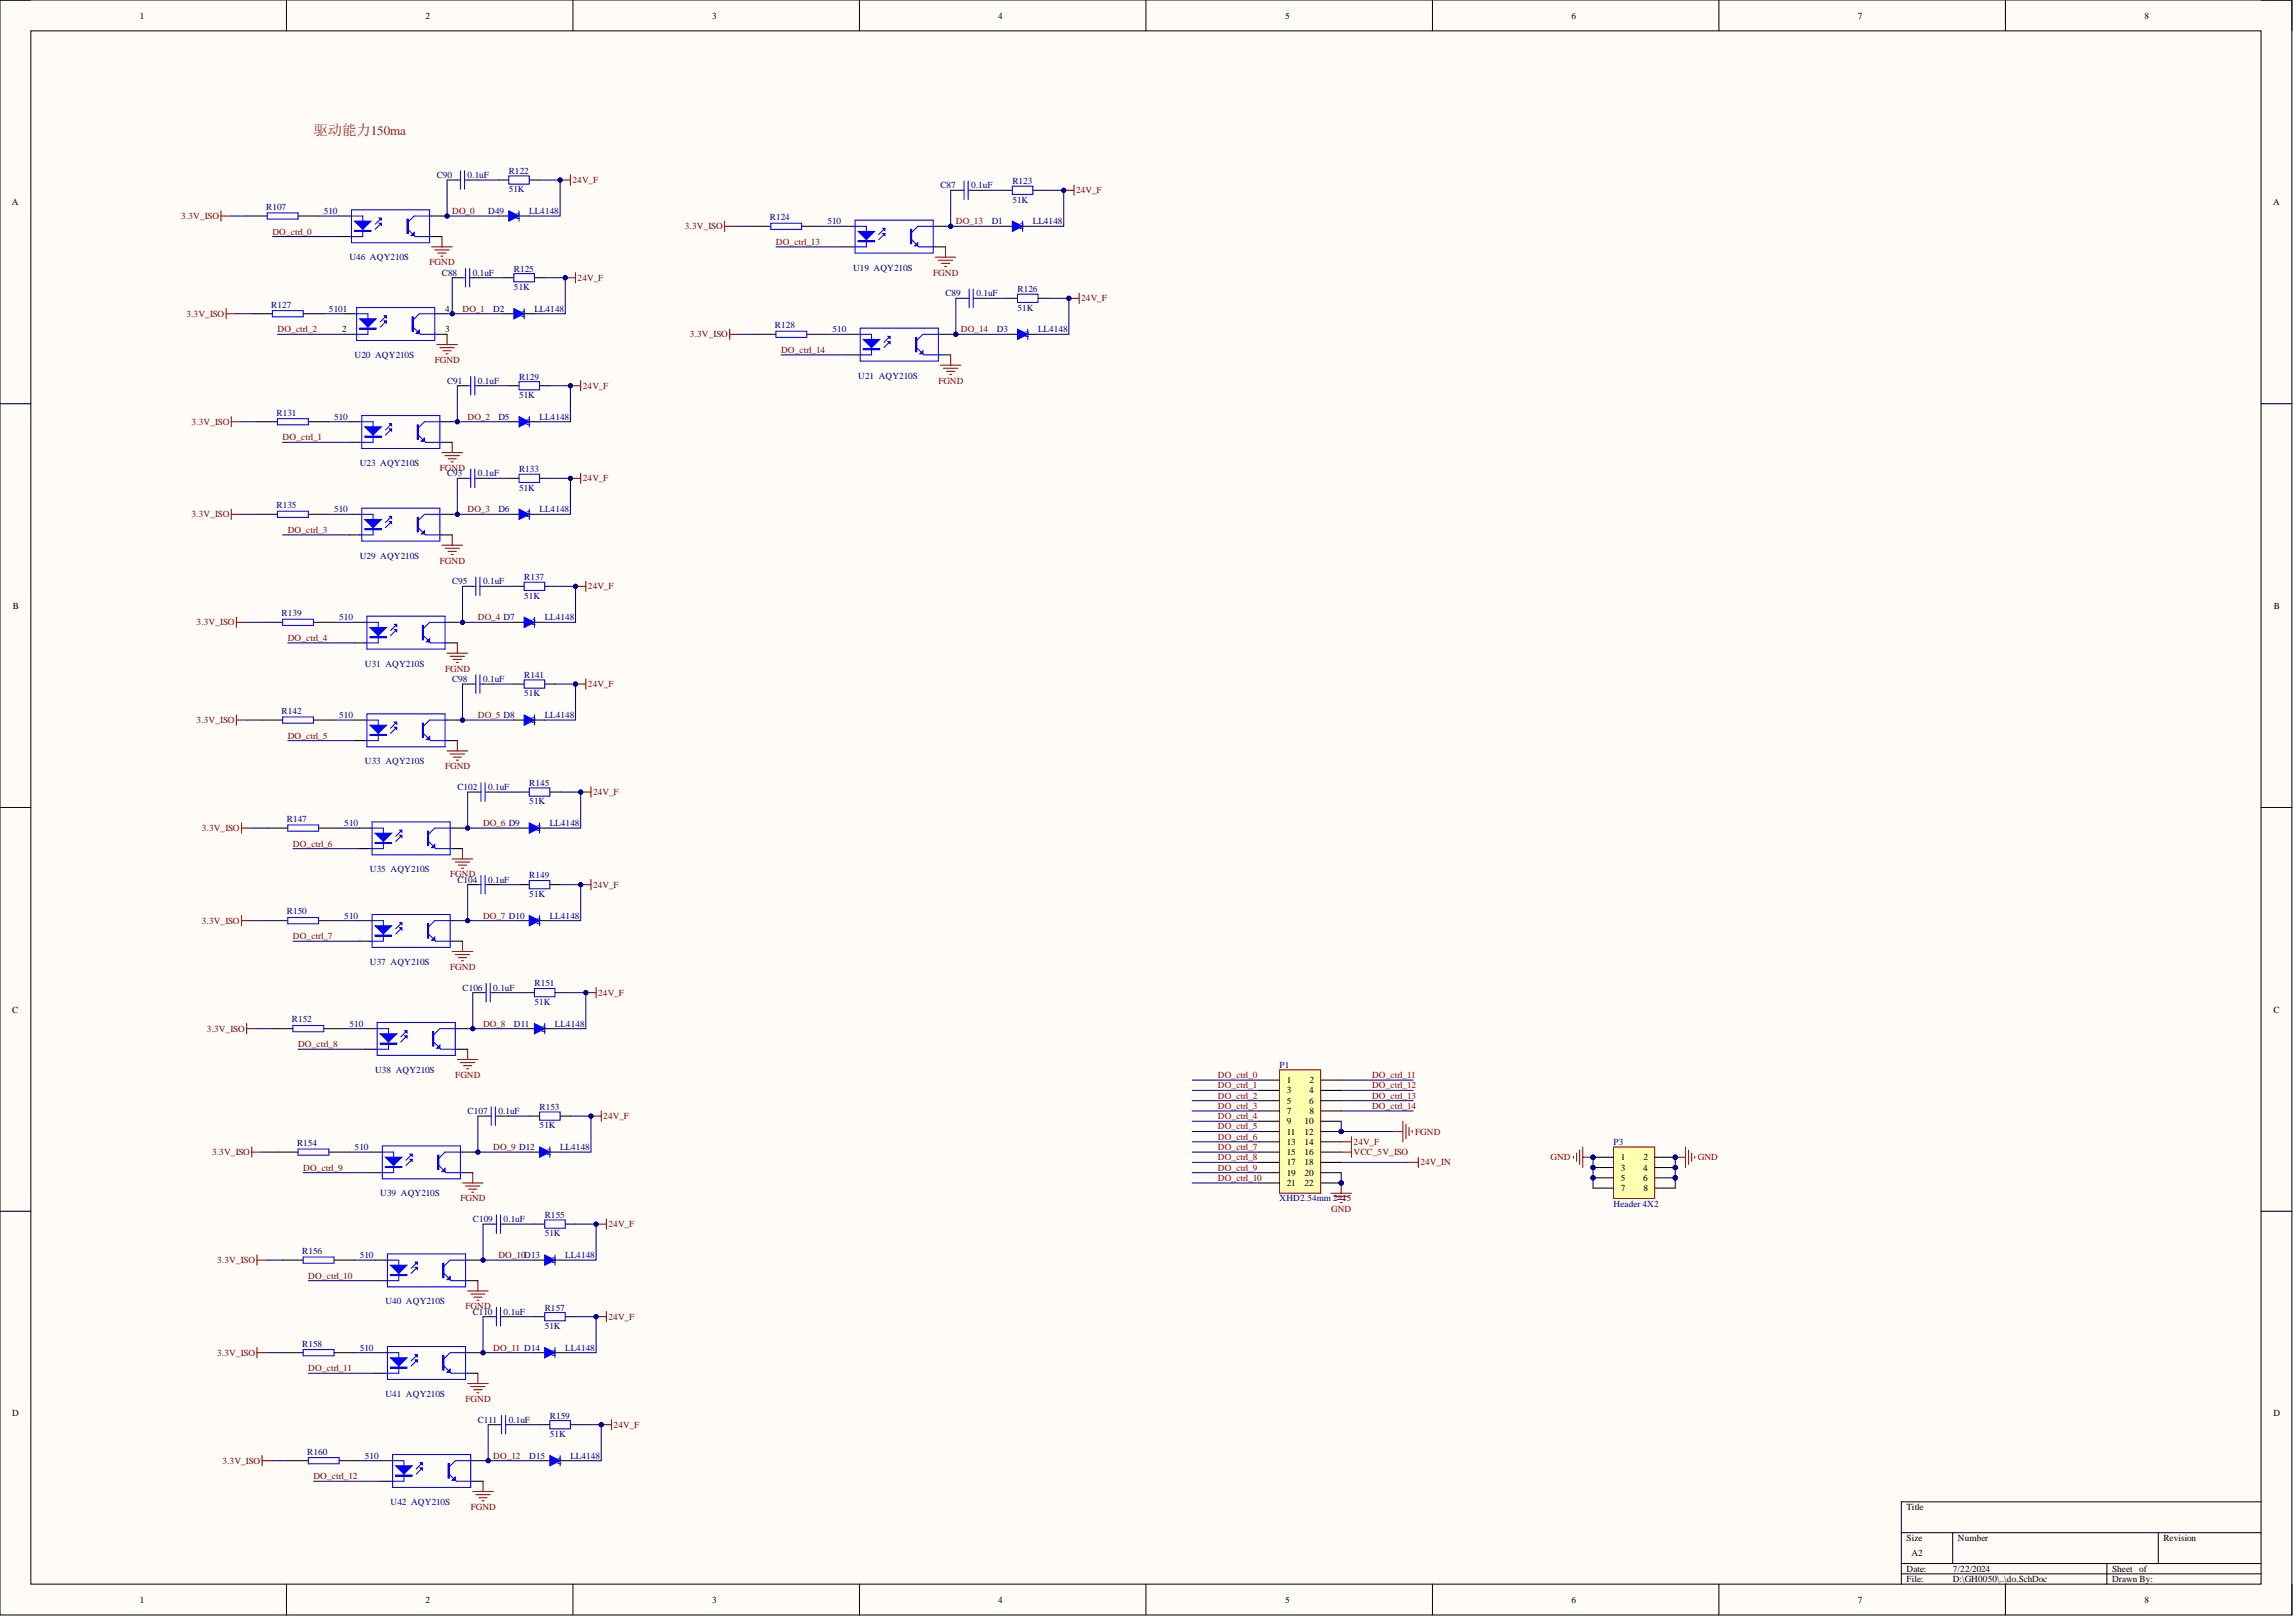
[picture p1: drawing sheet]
<svg xmlns="http://www.w3.org/2000/svg" width="566mm" height="399mm" viewBox="0 0 566 399" stroke-linecap="round" stroke-linejoin="round" font-family="sans-serif">
<defs><g id="words">
<text font-size="3.6" fill="#f00" x="77.3" y="33.4">驱动能力150ma</text>
<g font-size="2.3">
<text x="34.5" y="4.6">1</text>
<text x="105" y="4.6">2</text>
<text x="175.7" y="4.6">3</text>
<text x="246.3" y="4.6">4</text>
<text x="317" y="4.6">5</text>
<text x="387.7" y="4.6">6</text>
<text x="458.4" y="4.6">7</text>
<text x="529.1" y="4.6">8</text>
<text x="3" y="50.6">A</text>
<text x="560.8" y="50.6">A</text>
<text x="125.4" y="54">1</text>
<text x="127.3" y="54">2</text>
<text x="249.7" y="56.6">1</text>
<text x="251.5" y="56.6">2</text>
<text x="109.8" y="76.9">4</text>
<text x="84.4" y="81.9">2</text>
<text x="109.8" y="81.9">3</text>
<text x="126.7" y="78.1">1</text>
<text x="128.6" y="78.1">2</text>
<text x="250.9" y="83.2">1</text>
<text x="252.8" y="83.2">2</text>
<text x="128" y="104.8">1</text>
<text x="129.8" y="104.8">2</text>
<text x="128" y="127.6">1</text>
<text x="129.8" y="127.6">2</text>
<text x="3.1" y="150.1">B</text>
<text x="129.2" y="154.2">1</text>
<text x="131.1" y="154.2">2</text>
<text x="561" y="150.1">B</text>
<text x="129.2" y="178.3">1</text>
<text x="131.1" y="178.3">2</text>
<text x="130.5" y="205">1</text>
<text x="132.4" y="205">2</text>
<text x="130.5" y="227.8">1</text>
<text x="132.4" y="227.8">2</text>
<text x="3" y="249.7">C</text>
<text x="560.9" y="249.7">C</text>
<text x="131.8" y="254.4">1</text>
<text x="133.6" y="254.4">2</text>
<text x="317.5" y="267.1">1</text>
<text x="317.5" y="269.6">3</text>
<text x="323" y="269.6">4</text>
<text x="323" y="267.1">2</text>
<text x="317.5" y="272.2">5</text>
<text x="317.5" y="274.7">7</text>
<text x="323" y="272.2">6</text>
<text x="323" y="274.7">8</text>
<text x="317.5" y="277.3">9</text>
<text x="317.5" y="279.8">11</text>
<text x="321.9" y="277.3">10</text>
<text x="321.9" y="279.8">12</text>
<text x="133" y="284.9">1</text>
<text x="134.9" y="284.9">2</text>
<text x="317.5" y="282.3">13</text>
<text x="317.5" y="284.9">15</text>
<text x="317.5" y="287.4">17</text>
<text x="321.9" y="282.3">14</text>
<text x="321.9" y="284.9">16</text>
<text x="321.9" y="287.4">18</text>
<text x="399.9" y="286.1">1</text>
<text x="405.4" y="286.1">2</text>
<text x="317.5" y="289.9">19</text>
<text x="317.5" y="292.5">21</text>
<text x="321.9" y="289.9">20</text>
<text x="321.9" y="292.5">22</text>
<text x="399.9" y="288.7">3</text>
<text x="399.9" y="291.2">5</text>
<text x="399.9" y="293.7">7</text>
<text x="405.4" y="288.7">4</text>
<text x="405.4" y="291.2">6</text>
<text x="405.4" y="293.7">8</text>
<text x="134.3" y="311.5">1</text>
<text x="136.2" y="311.5">2</text>
<text x="134.3" y="334.3">1</text>
<text x="136.2" y="334.3">2</text>
<text x="3" y="349.2">D</text>
<text x="560.9" y="349.2">D</text>
<text x="135.6" y="361">1</text>
<text x="137.4" y="361">2</text>
<text x="470.4" y="372.4">Title</text>
<text x="470.4" y="380">Size</text>
<text x="471.6" y="383.8">A2</text>
<text x="483" y="380">Number</text>
<text x="533.7" y="380">Revision</text>
<text x="470.4" y="387.6">Date:</text>
<text x="481.8" y="387.6">7/22/2024</text>
<text x="521.1" y="387.6">Sheet of</text>
<text x="34.5" y="395.2">1</text>
<text x="105" y="395.2">2</text>
<text x="175.7" y="395.2">3</text>
<text x="246.3" y="395.2">4</text>
<text x="317" y="395.2">5</text>
<text x="387.7" y="395.2">6</text>
<text x="458.4" y="395.2">7</text>
<text x="470.4" y="390.1">File:</text>
<text x="481.8" y="390.1">D:\GH0050\..\do.SchDoc</text>
<text x="521.1" y="390.1">Drawn By:</text>
<text x="529.1" y="395.2">8</text>
</g>
<g font-size="2.3" fill="#000080">
<text x="107.8" y="43.9">C90</text>
<text x="115.4" y="43.9">0.1uF</text>
<text x="125.5" y="42.9">R122</text>
<text x="125.5" y="47.4">51K</text>
<text x="232" y="46.4">C87</text>
<text x="239.6" y="46.4">0.1uF</text>
<text x="249.8" y="45.4">R123</text>
<text x="65.7" y="51.7">R107</text>
<text x="79.9" y="52.8">510</text>
<text x="120.4" y="52.8">D49</text>
<text x="130.6" y="52.8">LL4148</text>
<text x="249.8" y="50">51K</text>
<text x="189.9" y="54.3">R124</text>
<text x="204.1" y="55.3">510</text>
<text x="244.7" y="55.3">D1</text>
<text x="254.8" y="55.3">LL4148</text>
<text x="86.2" y="64.2">U46 AQY210S</text>
<text x="109" y="68">C88</text>
<text x="116.6" y="68">0.1uF</text>
<text x="126.8" y="67">R125</text>
<text x="126.8" y="71.5">51K</text>
<text x="210.5" y="66.7">U19 AQY210S</text>
<text x="66.9" y="75.8">R127</text>
<text x="81.1" y="76.9">5101</text>
<text x="121.7" y="76.9">D2</text>
<text x="131.9" y="76.9">LL4148</text>
<text x="233.3" y="73.1">C89</text>
<text x="240.9" y="73.1">0.1uF</text>
<text x="251" y="72">R126</text>
<text x="251" y="76.6">51K</text>
<text x="191.2" y="80.9">R128</text>
<text x="205.4" y="81.9">510</text>
<text x="246" y="81.9">D3</text>
<text x="256.1" y="81.9">LL4148</text>
<text x="87.5" y="88.3">U20 AQY210S</text>
<text x="110.3" y="94.6">C91</text>
<text x="117.9" y="94.6">0.1uF</text>
<text x="128" y="93.6">R129</text>
<text x="211.7" y="93.3">U21 AQY210S</text>
<text x="128" y="98.2">51K</text>
<text x="68.2" y="102.5">R131</text>
<text x="82.4" y="103.5">510</text>
<text x="123" y="103.5">D5</text>
<text x="133.1" y="103.5">LL4148</text>
<text x="88.7" y="114.9">U23 AQY210S</text>
<text x="110.3" y="117.4">C93</text>
<text x="117.9" y="117.4">0.1uF</text>
<text x="128" y="116.4">R133</text>
<text x="68.2" y="125.3">R135</text>
<text x="128" y="121">51K</text>
<text x="82.4" y="126.3">510</text>
<text x="123" y="126.3">D6</text>
<text x="133.1" y="126.3">LL4148</text>
<text x="88.7" y="137.7">U29 AQY210S</text>
<text x="129.3" y="143.1">R137</text>
<text x="111.6" y="144.1">C95</text>
<text x="119.2" y="144.1">0.1uF</text>
<text x="129.3" y="147.6">51K</text>
<text x="69.5" y="151.9">R139</text>
<text x="83.7" y="153">510</text>
<text x="134.4" y="153">LL4148</text>
<text x="90" y="164.4">U31 AQY210S</text>
<text x="129.3" y="167.2">R141</text>
<text x="111.6" y="168.2">C98</text>
<text x="119.2" y="168.2">0.1uF</text>
<text x="129.3" y="171.7">51K</text>
<text x="69.5" y="176">R142</text>
<text x="83.7" y="177.1">510</text>
<text x="134.4" y="177.1">LL4148</text>
<text x="90" y="188.5">U33 AQY210S</text>
<text x="112.8" y="194.8">C102</text>
<text x="120.4" y="194.8">0.1uF</text>
<text x="130.6" y="193.8">R145</text>
<text x="70.7" y="202.7">R147</text>
<text x="84.9" y="203.7">510</text>
<text x="130.6" y="198.4">51K</text>
<text x="135.7" y="203.7">LL4148</text>
<text x="91.3" y="215.1">U35 AQY210S</text>
<text x="112.8" y="217.6">C104</text>
<text x="120.4" y="217.6">0.1uF</text>
<text x="130.6" y="216.6">R149</text>
<text x="130.6" y="221.2">51K</text>
<text x="70.7" y="225.5">R150</text>
<text x="84.9" y="226.5">510</text>
<text x="135.7" y="226.5">LL4148</text>
<text x="91.3" y="237.9">U37 AQY210S</text>
<text x="114.1" y="244.3">C106</text>
<text x="121.7" y="244.3">0.1uF</text>
<text x="131.9" y="243.3">R151</text>
<text x="131.9" y="247.8">51K</text>
<text x="72" y="252.1">R152</text>
<text x="86.2" y="253.2">510</text>
<text x="126.8" y="253.2">D11</text>
<text x="136.9" y="253.2">LL4148</text>
<text x="315.7" y="263.3">P1</text>
<text x="92.5" y="264.6">U38 AQY210S</text>
<text x="115.4" y="274.7">C107</text>
<text x="123" y="274.7">0.1uF</text>
<text x="133.1" y="273.7">R153</text>
<text x="133.1" y="278.3">51K</text>
<text x="73.3" y="282.6">R154</text>
<text x="87.5" y="283.6">510</text>
<text x="138.2" y="283.6">LL4148</text>
<text x="398.1" y="282.3">P3</text>
<text x="93.8" y="295">U39 AQY210S</text>
<text x="315.7" y="296.3">XHD2.54mm 2*15</text>
<text x="398.1" y="297.5">Header 4X2</text>
<text x="116.6" y="301.4">C109</text>
<text x="124.2" y="301.4">0.1uF</text>
<text x="134.4" y="300.3">R155</text>
<text x="134.4" y="304.9">51K</text>
<text x="74.5" y="309.2">R156</text>
<text x="88.7" y="310.2">510</text>
<text x="139.5" y="310.2">LL4148</text>
<text x="95.1" y="321.6">U40 AQY210S</text>
<text x="134.4" y="323.2">R157</text>
<text x="116.6" y="324.2">C110</text>
<text x="124.2" y="324.2">0.1uF</text>
<text x="134.4" y="327.7">51K</text>
<text x="74.5" y="332">R158</text>
<text x="88.7" y="333.1">510</text>
<text x="139.5" y="333.1">LL4148</text>
<text x="95.1" y="344.5">U41 AQY210S</text>
<text x="117.9" y="350.8">C111</text>
<text x="125.5" y="350.8">0.1uF</text>
<text x="135.7" y="349.8">R159</text>
<text x="75.8" y="358.7">R160</text>
<text x="90" y="359.7">510</text>
<text x="130.6" y="359.7">D15</text>
<text x="135.7" y="354.4">51K</text>
<text x="140.7" y="359.7">LL4148</text>
<text x="96.4" y="371.1">U42 AQY210S</text>
</g>
<g font-size="2.3" fill="#800000">
<text x="141.2" y="45.2">24V_F</text>
<text x="265.5" y="47.7">24V_F</text>
<text x="111.6" y="52.8">DO_0</text>
<text x="44.7" y="54">3.3V_ISO</text>
<text x="67.2" y="57.8">DO_ctrl_0</text>
<text x="169" y="56.6">3.3V_ISO</text>
<text x="235.8" y="55.3">DO_13</text>
<text x="106" y="65.4">FGND</text>
<text x="191.4" y="60.4">DO_ctrl_13</text>
<text x="142.5" y="69.2">24V_F</text>
<text x="230.2" y="68">FGND</text>
<text x="114.1" y="76.9">DO_1</text>
<text x="266.7" y="74.3">24V_F</text>
<text x="46" y="78.1">3.3V_ISO</text>
<text x="68.5" y="81.9">DO_ctrl_2</text>
<text x="170.2" y="83.2">3.3V_ISO</text>
<text x="237.1" y="81.9">DO_14</text>
<text x="107.3" y="89.5">FGND</text>
<text x="192.7" y="87">DO_ctrl_14</text>
<text x="143.8" y="95.9">24V_F</text>
<text x="231.5" y="94.6">FGND</text>
<text x="47.2" y="104.8">3.3V_ISO</text>
<text x="115.4" y="103.5">DO_2</text>
<text x="69.7" y="108.6">DO_ctrl_1</text>
<text x="108.5" y="116.2">FGND</text>
<text x="143.8" y="118.7">24V_F</text>
<text x="47.2" y="127.6">3.3V_ISO</text>
<text x="71" y="131.4">DO_ctrl_3</text>
<text x="115.4" y="126.3">DO_3</text>
<text x="108.5" y="139">FGND</text>
<text x="145" y="145.3">24V_F</text>
<text x="48.5" y="154.2">3.3V_ISO</text>
<text x="117.9" y="153">DO_4 D7</text>
<text x="71" y="158">DO_ctrl_4</text>
<text x="109.8" y="165.6">FGND</text>
<text x="145" y="169.4">24V_F</text>
<text x="48.5" y="178.3">3.3V_ISO</text>
<text x="117.9" y="177.1">DO_5 D8</text>
<text x="71" y="182.1">DO_ctrl_5</text>
<text x="109.8" y="189.7">FGND</text>
<text x="146.3" y="196.1">24V_F</text>
<text x="119.2" y="203.7">DO_6 D9</text>
<text x="49.8" y="205">3.3V_ISO</text>
<text x="72.3" y="208.8">DO_ctrl_6</text>
<text x="111.1" y="216.4">FGND</text>
<text x="146.3" y="218.9">24V_F</text>
<text x="49.8" y="227.8">3.3V_ISO</text>
<text x="119.2" y="226.5">DO_7 D10</text>
<text x="72.3" y="231.6">DO_ctrl_7</text>
<text x="111.1" y="239.2">FGND</text>
<text x="147.6" y="245.5">24V_F</text>
<text x="51.1" y="254.4">3.3V_ISO</text>
<text x="119.2" y="253.2">DO_8</text>
<text x="73.5" y="258.2">DO_ctrl_8</text>
<text x="112.3" y="265.8">FGND</text>
<text x="300.5" y="265.8">DO_ctrl_0</text>
<text x="300.5" y="268.4">DO_ctrl_1</text>
<text x="338.5" y="265.8">DO_ctrl_11</text>
<text x="338.5" y="268.4">DO_ctrl_12</text>
<text x="148.8" y="276">24V_F</text>
<text x="300.5" y="270.9">DO_ctrl_2</text>
<text x="300.5" y="273.4">DO_ctrl_3</text>
<text x="300.5" y="276">DO_ctrl_4</text>
<text x="338.5" y="270.9">DO_ctrl_13</text>
<text x="338.5" y="273.4">DO_ctrl_14</text>
<text x="300.5" y="278.5">DO_ctrl_5</text>
<text x="300.5" y="281.1">DO_ctrl_6</text>
<text x="349.2" y="279.8">FGND</text>
<text x="52.3" y="284.9">3.3V_ISO</text>
<text x="121.7" y="283.6">DO_9 D12</text>
<text x="300.5" y="283.6">DO_ctrl_7</text>
<text x="300.5" y="286.1">DO_ctrl_8</text>
<text x="333.9" y="282.3">24V_F</text>
<text x="333.9" y="284.9">VCC_5V_ISO</text>
<text x="350.4" y="287.4">24V_IN</text>
<text x="382.5" y="286.1">GND</text>
<text x="418.9" y="286.1">GND</text>
<text x="74.8" y="288.7">DO_ctrl_9</text>
<text x="300.5" y="288.7">DO_ctrl_9</text>
<text x="300.5" y="291.2">DO_ctrl_10</text>
<text x="113.6" y="296.3">FGND</text>
<text x="328.4" y="298.8">GND</text>
<text x="150.1" y="302.6">24V_F</text>
<text x="53.6" y="311.5">3.3V_ISO</text>
<text x="123" y="310.2">DO_10D13</text>
<text x="76.1" y="315.3">DO_ctrl_10</text>
<text x="114.9" y="322.9">FGND</text>
<text x="150.1" y="325.5">24V_F</text>
<text x="53.6" y="334.3">3.3V_ISO</text>
<text x="121.7" y="333.1">DO_11 D14</text>
<text x="76.1" y="338.1">DO_ctrl_11</text>
<text x="114.9" y="345.7">FGND</text>
<text x="151.4" y="352.1">24V_F</text>
<text x="121.7" y="359.7">DO_12</text>
<text x="54.9" y="361">3.3V_ISO</text>
<text x="77.3" y="364.8">DO_ctrl_12</text>
<text x="116.1" y="372.4">FGND</text>
</g>
</g></defs>
<path d="M0 0h565.4v398.3h-565.4z" fill-rule="evenodd" fill="#fffcf8"/>
<path d="M0 0h565.4v398.3h-565.4z" fill="none" stroke="#000" stroke-width=".25"/>
<path d="M7.6 7.6h550.2v383h-550.2z" fill-rule="evenodd" fill="#fffcf8"/>
<g fill="none" stroke="#000" stroke-width=".25">
<path d="M0 0h7.6M70.7 0v7.6M141.4 0v7.6M212 0v7.6M282.7 0v7.6M353.4 0v7.6M424.1 0v7.6M494.8 0v7.6M557.8 0h7.6v7.6M7.6 7.6h550.2v383h-550.2zM60.9 53.3h5M73.5 53.3h5.1"/>
<path d="M83.7 53.3h2.5M83.7 58.3h2.5M106.5 53.3h2.5M106.5 58.3h2.5M0 99.6h7.6M557.8 99.6h7.6M0 199.1h7.6M557.8 199.1h7.6M0 298.7h7.6M557.8 298.7h7.6M469.1 378h88.7M481.8 378v7.6"/>
<path d="M532.5 378v7.6M557.8 370.3h-88.7v20.3M70.7 390.6v7.7M141.4 390.6v7.7M212 390.6v7.7M282.7 390.6v7.7M353.4 390.6v7.7M424.1 390.6v7.7M469.1 385.6h88.7M469.1 388.1h88.7M494.8 390.6v7.7M519.8 385.6v5"/>
<path d="M565.4 390.6v7.7"/>
</g>
<path d="M109 58.3v2.6M106.5 60.9h5.1M107.3 61.6h3.5M108 62.4h2M108.8 63.2h.5" fill="none" stroke="#800000" stroke-width=".25"/>
<path d="M65.9 52.5h7.6v1.5h-7.6zM86.2 53.3h3.3v5h-3.3M86.7 51.7h19.3v8.2h-19.3zM94.1 55l-1.6 1.6M94.1 53.8l-1.6 1.5M100.7 56.6l1.7 1.7h4.1M106.5 53.3h-4.3l-1.5 1.5" fill="none" stroke="#00f" stroke-width=".25"/>
<path d="M87.5 54.5h4l-2 2.1z" fill="#00f"/>
<path d="M87.5 54.5h4l-2 2.1zM87.5 56.8h4v.3h-4zM87.5 56.9h4" fill="none" stroke="#00f" stroke-width=".25"/>
<path d="M93.6 53.8h.5v.5z" fill="#00f"/>
<path d="M93.6 53.8h.5v.5z" fill="none" stroke="#00f" stroke-width=".25"/>
<path d="M93.6 55h.5v.6z" fill="#00f"/>
<path d="M93.6 55h.5v.6zM100.4 54h.3v3.6h-.3zM100.5 54v3.6" fill="none" stroke="#00f" stroke-width=".25"/>
<path d="M102.2 57.3v.8h-.8z" fill="#00f"/>
<path d="M102.2 57.3v.8h-.8z" fill="none" stroke="#00f" stroke-width=".25"/>
<path d="M138.2 44.4h2.5M140.7 43.1v2.6" fill="none" stroke="#800000" stroke-width=".25"/>
<circle cx="138.2" cy="44.4" r=".51" fill="#000080"/>
<circle cx="138.2" cy="44.4" r=".51" fill="none" stroke="#000080" stroke-width=".25"/>
<path d="M123 53.3h2.5M128 53.3h2.6" fill="none" stroke="#000" stroke-width=".25"/>
<path d="M125.5 52l2.5 1.3-2.5 1.2z" fill="#00f"/>
<g fill="none" stroke="#00f" stroke-width=".25">
<path d="M112.8 44.4h.8M113.6 42.1v4.6M114.6 44.4h.8M114.6 42.1v4.6M125.5 52l2.5 1.3-2.5 1.2zM125.5 43.4h5.1v2h-5.1zM128 52v2.5M67.2 76.6h7.6v1.5h-7.6zM87.5 77.4h3.3v5h-3.3M88 75.8h19.3v8.2h-19.3zM95.3 79.1l-1.5 1.6M95.3 77.9l-1.5 1.5"/>
<path d="M107.8 77.4h-4.3l-1.6 1.5M101.9 80.7l1.8 1.7h4.1"/>
</g>
<path d="M110.3 44.4h2.5M115.4 44.4h2.5M123 44.4h2.5M130.6 44.4h2.5M62.1 77.4h5.1M74.8 77.4h5.1M84.9 77.4h2.6M107.8 77.4h2.5M84.9 82.4h2.6M107.8 82.4h2.5" fill="none" stroke="#000" stroke-width=".25"/>
<path d="M54.5 52v2.5M54.5 53.3h2.6M107.8 85h5M108.5 85.7h3.6M109.3 86.5h2M110 87.3h.6M110.3 82.4v2.6" fill="none" stroke="#800000" stroke-width=".25"/>
<path d="M88.7 78.6h4.1l-2 2.1z" fill="#00f"/>
<path d="M88.7 78.6h4.1l-2 2.1zM88.7 80.9h4.1v.3h-4.1zM88.7 81h4.1" fill="none" stroke="#00f" stroke-width=".25"/>
<path d="M94.8 77.9h.5v.5z" fill="#00f"/>
<path d="M94.8 77.9h.5v.5z" fill="none" stroke="#00f" stroke-width=".25"/>
<path d="M94.8 79.1h.5v.5z" fill="#00f"/>
<path d="M94.8 79.1h.5v.5zM101.7 78.1h.2v3.6h-.2zM101.8 78.1v3.6" fill="none" stroke="#00f" stroke-width=".25"/>
<path d="M103.5 81.4v.8h-.8z" fill="#00f"/>
<path d="M103.5 81.4v.8h-.8z" fill="none" stroke="#00f" stroke-width=".25"/>
<path d="M139.5 68.5h2.5M142 67.2v2.6" fill="none" stroke="#800000" stroke-width=".25"/>
<circle cx="139.5" cy="68.5" r=".51" fill="#000080"/>
<circle cx="139.5" cy="68.5" r=".51" fill="none" stroke="#000080" stroke-width=".25"/>
<path d="M111.6 68.5h2.5M116.6 68.5h2.6M124.2 68.5h2.6M131.9 68.5h2.5M63.4 104h5.1M76.1 104h5M86.2 104h2.5M86.2 109.1h2.5M109 104h2.6M109 109.1h2.6" fill="none" stroke="#000" stroke-width=".25"/>
<path d="M114.1 68.5h.8M114.9 66.2v4.6M115.9 68.5h.7M115.9 66.2v4.6M126.8 67.5h5.1v2h-5.1zM68.5 103.2h7.6v1.6h-7.6zM88.7 104h3.3v5.1h-3.3M89.3 102.5h19.2v8.1h-19.2zM96.6 105.8l-1.5 1.5M96.6 104.5l-1.5 1.5M103.2 107.3l1.8 1.8h4M109 104h-4.3l-1.5 1.5" fill="none" stroke="#00f" stroke-width=".25"/>
<path d="M55.8 76.1v2.5M55.8 77.4h2.5M109 111.6h5.1M109.8 112.4h3.5M110.6 113.1h2M111.3 113.9h.5M111.6 109.1v2.5" fill="none" stroke="#800000" stroke-width=".25"/>
<path d="M90 105.3h4.1l-2.1 2z" fill="#00f"/>
<path d="M90 105.3h4.1l-2.1 2zM90 107.6h4.1v.2h-4.1zM90 107.7h4.1" fill="none" stroke="#00f" stroke-width=".25"/>
<path d="M96.1 104.5h.5v.5z" fill="#00f"/>
<path d="M96.1 104.5h.5v.5z" fill="none" stroke="#00f" stroke-width=".25"/>
<path d="M96.1 105.8h.5v.5z" fill="#00f"/>
<path d="M96.1 105.8h.5v.5zM102.9 104.8h.3v3.5h-.3zM103.1 104.8v3.5" fill="none" stroke="#00f" stroke-width=".25"/>
<path d="M104.7 108.1v.7h-.7z" fill="#00f"/>
<path d="M104.7 108.1v.7h-.7z" fill="none" stroke="#00f" stroke-width=".25"/>
<path d="M140.7 95.1h2.6M143.3 93.9v2.5" fill="none" stroke="#800000" stroke-width=".25"/>
<circle cx="140.7" cy="95.1" r=".51" fill="#000080"/>
<circle cx="140.7" cy="95.1" r=".51" fill="none" stroke="#000080" stroke-width=".25"/>
<path d="M112.8 95.1h2.6M117.9 95.1h2.5M125.5 95.1h2.5M133.1 95.1h2.6M63.4 126.8h5.1M76.1 126.8h5M86.2 126.8h2.5M86.2 131.9h2.5M109 126.8h2.6M109 131.9h2.6" fill="none" stroke="#000" stroke-width=".25"/>
<path d="M115.4 95.1h.7M116.1 92.8v4.6M117.1 95.1h.8M117.1 92.8v4.6M128 94.1h5.1v2h-5.1zM68.5 126.1h7.6v1.5h-7.6zM88.7 126.8h3.3v5.1h-3.3M89.3 125.3h19.2v8.1h-19.2zM96.6 128.6l-1.5 1.5M96.6 127.3l-1.5 1.6M103.2 130.1l1.8 1.8h4M109 126.8h-4.3l-1.5 1.6" fill="none" stroke="#00f" stroke-width=".25"/>
<path d="M57.1 102.7v2.6M57.1 104h2.5M109 134.4h5.1M109.8 135.2h3.5M110.6 136h2M111.3 136.7h.5M111.6 131.9v2.5" fill="none" stroke="#800000" stroke-width=".25"/>
<path d="M90 128.1h4.1l-2.1 2z" fill="#00f"/>
<path d="M90 128.1h4.1l-2.1 2zM90 130.4h4.1v.2h-4.1zM90 130.5h4.1" fill="none" stroke="#00f" stroke-width=".25"/>
<path d="M96.1 127.3h.5v.5z" fill="#00f"/>
<path d="M96.1 127.3h.5v.5z" fill="none" stroke="#00f" stroke-width=".25"/>
<path d="M96.1 128.6h.5v.5z" fill="#00f"/>
<path d="M96.1 128.6h.5v.5zM102.9 127.6h.3v3.5h-.3zM103.1 127.6v3.5" fill="none" stroke="#00f" stroke-width=".25"/>
<path d="M104.7 130.9v.8h-.7z" fill="#00f"/>
<path d="M104.7 130.9v.8h-.7z" fill="none" stroke="#00f" stroke-width=".25"/>
<path d="M140.7 118h2.6M143.3 116.7v2.5" fill="none" stroke="#800000" stroke-width=".25"/>
<circle cx="140.7" cy="118" r=".51" fill="#000080"/>
<circle cx="140.7" cy="118" r=".51" fill="none" stroke="#000080" stroke-width=".25"/>
<path d="M112.8 118h2.6M117.9 118h2.5M125.5 118h2.5M133.1 118h2.6M64.7 153.5h5M77.3 153.5h5.1M87.5 153.5h2.5M87.5 158.5h2.5M110.3 153.5h2.5M110.3 158.5h2.5" fill="none" stroke="#000" stroke-width=".25"/>
<path d="M115.4 118h.7M116.1 115.7v4.5M117.1 118h.8M117.1 115.7v4.5M128 116.9h5.1v2.1h-5.1zM69.7 152.7h7.6v1.5h-7.6zM90 153.5h3.3v5h-3.3M90.5 151.9h19.3v8.2h-19.3zM97.9 155.2l-1.5 1.6M97.9 154l-1.5 1.5M104.5 156.8l1.7 1.7h4.1M110.3 153.5h-4.3l-1.5 1.5" fill="none" stroke="#00f" stroke-width=".25"/>
<path d="M57.1 125.6v2.5M57.1 126.8h2.5M112.8 158.5v2.6M110.3 161.1h5.1M111.1 161.8h3.5M111.8 162.6h2M112.6 163.4h.5" fill="none" stroke="#800000" stroke-width=".25"/>
<path d="M91.3 154.7h4l-2 2.1z" fill="#00f"/>
<path d="M91.3 154.7h4l-2 2.1zM91.3 157h4v.3h-4zM91.3 157.1h4" fill="none" stroke="#00f" stroke-width=".25"/>
<path d="M97.4 154h.5v.5z" fill="#00f"/>
<path d="M97.4 154h.5v.5z" fill="none" stroke="#00f" stroke-width=".25"/>
<path d="M97.4 155.2h.5v.5z" fill="#00f"/>
<path d="M97.4 155.2h.5v.5zM104.2 154.2h.3v3.6h-.3zM104.3 154.2v3.6" fill="none" stroke="#00f" stroke-width=".25"/>
<path d="M106 157.5v.8h-.8z" fill="#00f"/>
<path d="M106 157.5v.8h-.8z" fill="none" stroke="#00f" stroke-width=".25"/>
<path d="M142 144.6h2.5M144.5 143.3v2.6" fill="none" stroke="#800000" stroke-width=".25"/>
<circle cx="142" cy="144.6" r=".51" fill="#000080"/>
<circle cx="142" cy="144.6" r=".51" fill="none" stroke="#000080" stroke-width=".25"/>
<path d="M114.1 144.6h2.5M119.2 144.6h2.5M126.8 144.6h2.5M134.4 144.6h2.5M64.7 177.6h5M77.3 177.6h5.1M87.5 177.6h2.5M110.3 177.6h2.5M87.5 182.6h2.5M110.3 182.6h2.5" fill="none" stroke="#000" stroke-width=".25"/>
<path d="M116.6 144.6h.8M117.4 142.3v4.6M118.4 144.6h.8M118.4 142.3v4.6M129.3 143.6h5.1v2h-5.1zM69.7 176.8h7.6v1.5h-7.6zM90 177.6h3.3v5h-3.3M90.5 176h19.3v8.2h-19.3zM97.9 179.3l-1.5 1.6M97.9 178.1l-1.5 1.5M110.3 177.6h-4.3l-1.5 1.5M104.5 180.9l1.7 1.7h4.1" fill="none" stroke="#00f" stroke-width=".25"/>
<path d="M58.3 152.2v2.5M58.3 153.5h2.6M110.3 185.2h5.1M111.1 185.9h3.5M111.8 186.7h2M112.6 187.5h.5M112.8 182.6v2.6" fill="none" stroke="#800000" stroke-width=".25"/>
<path d="M91.3 178.8h4l-2 2.1z" fill="#00f"/>
<path d="M91.3 178.8h4l-2 2.1zM91.3 181.1h4v.3h-4zM91.3 181.2h4" fill="none" stroke="#00f" stroke-width=".25"/>
<path d="M97.4 178.1h.5v.5z" fill="#00f"/>
<path d="M97.4 178.1h.5v.5z" fill="none" stroke="#00f" stroke-width=".25"/>
<path d="M97.4 179.3h.5v.5z" fill="#00f"/>
<path d="M97.4 179.3h.5v.5zM104.2 178.3h.3v3.6h-.3zM104.3 178.3v3.6" fill="none" stroke="#00f" stroke-width=".25"/>
<path d="M106 181.6v.8h-.8z" fill="#00f"/>
<path d="M106 181.6v.8h-.8z" fill="none" stroke="#00f" stroke-width=".25"/>
<path d="M142 168.7h2.5M144.5 167.4v2.6" fill="none" stroke="#800000" stroke-width=".25"/>
<circle cx="142" cy="168.7" r=".51" fill="#000080"/>
<circle cx="142" cy="168.7" r=".51" fill="none" stroke="#000080" stroke-width=".25"/>
<path d="M114.1 168.7h2.5M119.2 168.7h2.5M126.8 168.7h2.5M134.4 168.7h2.5M65.9 204.2h5.1M78.6 204.2h5.1M88.7 204.2h2.6M88.7 209.3h2.6M111.6 204.2h2.5M111.6 209.3h2.5" fill="none" stroke="#000" stroke-width=".25"/>
<path d="M116.6 168.7h.8M117.4 166.4v4.6M118.4 168.7h.8M118.4 166.4v4.6M129.3 167.7h5.1v2h-5.1zM71 203.4h7.6v1.6h-7.6zM91.3 204.2h3.3v5.1h-3.3M91.8 202.7h19.3v8.1h-19.3zM99.1 206l-1.5 1.5M99.1 204.7l-1.5 1.5M105.7 207.5l1.8 1.8h4.1M111.6 204.2h-4.3l-1.6 1.5" fill="none" stroke="#00f" stroke-width=".25"/>
<path d="M58.3 176.3v2.5M58.3 177.6h2.6M111.6 211.8h5M112.3 212.6h3.6M113.1 213.3h2M113.8 214.1h.6M114.1 209.3v2.5" fill="none" stroke="#800000" stroke-width=".25"/>
<path d="M92.5 205.5h4.1l-2 2z" fill="#00f"/>
<path d="M92.5 205.5h4.1l-2 2zM92.5 207.8h4.1v.2h-4.1zM92.5 207.9h4.1" fill="none" stroke="#00f" stroke-width=".25"/>
<path d="M98.6 204.7h.5v.5z" fill="#00f"/>
<path d="M98.6 204.7h.5v.5z" fill="none" stroke="#00f" stroke-width=".25"/>
<path d="M98.6 206h.5v.5z" fill="#00f"/>
<path d="M98.6 206h.5v.5zM105.5 205h.2v3.5h-.2zM105.6 205v3.5" fill="none" stroke="#00f" stroke-width=".25"/>
<path d="M107.3 208.3v.7h-.8z" fill="#00f"/>
<path d="M107.3 208.3v.7h-.8z" fill="none" stroke="#00f" stroke-width=".25"/>
<path d="M143.3 195.3h2.5M145.8 194.1v2.5" fill="none" stroke="#800000" stroke-width=".25"/>
<circle cx="143.3" cy="195.3" r=".51" fill="#000080"/>
<circle cx="143.3" cy="195.3" r=".51" fill="none" stroke="#000080" stroke-width=".25"/>
<path d="M115.4 195.3h2.5M120.4 195.3h2.6M128 195.3h2.6M135.7 195.3h2.5M65.9 227h5.1M78.6 227h5.1M88.7 227h2.6M88.7 232.1h2.6M111.6 227h2.5M111.6 232.1h2.5" fill="none" stroke="#000" stroke-width=".25"/>
<path d="M117.9 195.3h.8M118.7 193v4.6M119.7 195.3h.7M119.7 193v4.6M130.6 194.3h5.1v2h-5.1zM71 226.3h7.6v1.5h-7.6zM91.3 227h3.3v5.1h-3.3M91.8 225.5h19.3v8.1h-19.3zM99.1 228.8l-1.5 1.5M99.1 227.5l-1.5 1.6M105.7 230.3l1.8 1.8h4.1M111.6 227h-4.3l-1.6 1.6" fill="none" stroke="#00f" stroke-width=".25"/>
<path d="M59.6 202.9v2.6M59.6 204.2h2.5M111.6 234.6h5M112.3 235.4h3.6M113.1 236.2h2M113.8 236.9h.6M114.1 232.1v2.5" fill="none" stroke="#800000" stroke-width=".25"/>
<path d="M92.5 228.3h4.1l-2 2z" fill="#00f"/>
<path d="M92.5 228.3h4.1l-2 2zM92.5 230.6h4.1v.2h-4.1zM92.5 230.7h4.1" fill="none" stroke="#00f" stroke-width=".25"/>
<path d="M98.6 227.5h.5v.5z" fill="#00f"/>
<path d="M98.6 227.5h.5v.5z" fill="none" stroke="#00f" stroke-width=".25"/>
<path d="M98.6 228.8h.5v.5z" fill="#00f"/>
<path d="M98.6 228.8h.5v.5zM105.5 227.8h.2v3.5h-.2zM105.6 227.8v3.5" fill="none" stroke="#00f" stroke-width=".25"/>
<path d="M107.3 231.1v.7h-.8z" fill="#00f"/>
<path d="M107.3 231.1v.7h-.8z" fill="none" stroke="#00f" stroke-width=".25"/>
<path d="M143.3 218.2h2.5M145.8 216.9v2.5" fill="none" stroke="#800000" stroke-width=".25"/>
<circle cx="143.3" cy="218.2" r=".51" fill="#000080"/>
<circle cx="143.3" cy="218.2" r=".51" fill="none" stroke="#000080" stroke-width=".25"/>
<path d="M115.4 218.2h2.5M120.4 218.2h2.6M128 218.2h2.6M135.7 218.2h2.5M67.2 253.7h5.1M79.9 253.7h5M90 253.7h2.5M90 258.7h2.5M112.8 253.7h2.6M112.8 258.7h2.6" fill="none" stroke="#000" stroke-width=".25"/>
<path d="M117.9 218.2h.8M118.7 215.9v4.5M119.7 218.2h.7M119.7 215.9v4.5M130.6 217.1h5.1v2.1h-5.1zM72.3 252.9h7.6v1.5h-7.6zM92.5 253.7h3.3v5h-3.3M93.1 252.1h19.2v8.2h-19.2zM100.4 255.4l-1.5 1.6M100.4 254.2l-1.5 1.5M107 257l1.8 1.7h4M112.8 253.7h-4.3l-1.5 1.5" fill="none" stroke="#00f" stroke-width=".25"/>
<path d="M59.6 225.8v2.5M59.6 227h2.5M115.4 258.7v2.6M112.8 261.3h5.1M113.6 262h3.5M114.4 262.8h2M115.1 263.6h.5" fill="none" stroke="#800000" stroke-width=".25"/>
<path d="M93.8 254.9h4.1l-2.1 2.1z" fill="#00f"/>
<path d="M93.8 254.9h4.1l-2.1 2.1zM93.8 257.2h4.1v.3h-4.1zM93.8 257.3h4.1" fill="none" stroke="#00f" stroke-width=".25"/>
<path d="M99.9 254.2h.5v.5z" fill="#00f"/>
<path d="M99.9 254.2h.5v.5z" fill="none" stroke="#00f" stroke-width=".25"/>
<path d="M99.9 255.4h.5v.5z" fill="#00f"/>
<path d="M99.9 255.4h.5v.5zM106.7 254.4h.3v3.6h-.3zM106.9 254.4v3.6" fill="none" stroke="#00f" stroke-width=".25"/>
<path d="M108.5 257.7v.8h-.7z" fill="#00f"/>
<path d="M108.5 257.7v.8h-.7z" fill="none" stroke="#00f" stroke-width=".25"/>
<path d="M144.5 244.8h2.6M147.1 243.5v2.6" fill="none" stroke="#800000" stroke-width=".25"/>
<circle cx="144.5" cy="244.8" r=".51" fill="#000080"/>
<circle cx="144.5" cy="244.8" r=".51" fill="none" stroke="#000080" stroke-width=".25"/>
<path d="M116.6 244.8h2.6M121.7 244.8h2.5M129.3 244.8h2.6M136.9 244.8h2.6M68.5 284.1h5M81.1 284.1h5.1M91.3 284.1h2.5M91.3 289.2h2.5M114.1 284.1h2.5M114.1 289.2h2.5" fill="none" stroke="#000" stroke-width=".25"/>
<path d="M119.2 244.8h.7M119.9 242.5v4.6M120.9 244.8h.8M120.9 242.5v4.6M131.9 243.8h5v2h-5zM73.5 283.3h7.6v1.6h-7.6zM93.8 284.1h3.3v5.1h-3.3M94.3 282.6h19.3v8.1h-19.3zM101.7 285.9l-1.5 1.5M101.7 284.6l-1.5 1.5M108.3 287.4l1.7 1.8h4.1M114.1 284.1h-4.3l-1.5 1.5" fill="none" stroke="#00f" stroke-width=".25"/>
<path d="M60.9 252.4v2.5M60.9 253.7h2.5M114.1 291.7h5.1M114.9 292.5h3.5M115.6 293.2h2.1M116.4 294h.5M116.6 289.2v2.5" fill="none" stroke="#800000" stroke-width=".25"/>
<path d="M95.1 285.4h4l-2 2z" fill="#00f"/>
<path d="M95.1 285.4h4l-2 2zM95.1 287.7h4v.2h-4zM95.1 287.8h4" fill="none" stroke="#00f" stroke-width=".25"/>
<path d="M101.2 284.6h.5v.5z" fill="#00f"/>
<path d="M101.2 284.6h.5v.5z" fill="none" stroke="#00f" stroke-width=".25"/>
<path d="M101.2 285.9h.5v.5z" fill="#00f"/>
<path d="M101.2 285.9h.5v.5zM108 284.9h.3v3.5h-.3zM108.1 284.9v3.5" fill="none" stroke="#00f" stroke-width=".25"/>
<path d="M109.8 288.2v.7h-.8z" fill="#00f"/>
<path d="M109.8 288.2v.7h-.8z" fill="none" stroke="#00f" stroke-width=".25"/>
<path d="M145.8 275.2h2.5M148.3 274v2.5" fill="none" stroke="#800000" stroke-width=".25"/>
<circle cx="145.8" cy="275.2" r=".51" fill="#000080"/>
<circle cx="145.8" cy="275.2" r=".51" fill="none" stroke="#000080" stroke-width=".25"/>
<path d="M117.9 275.2h2.5M123 275.2h2.5M130.6 275.2h2.5M138.2 275.2h2.5M69.7 310.7h5.1M82.4 310.7h5.1M92.5 310.7h2.6M92.5 315.8h2.6M115.4 310.7h2.5M115.4 315.8h2.5" fill="none" stroke="#000" stroke-width=".25"/>
<path d="M120.4 275.2h.8M121.2 272.9v4.6M122.2 275.2h.8M122.2 272.9v4.6M133.1 274.2h5.1v2h-5.1zM74.8 310h7.6v1.5h-7.6zM95.1 310.7h3.3v5.1h-3.3M95.6 309.2h19.3v8.1h-19.3zM102.9 312.5l-1.5 1.5M102.9 311.2l-1.5 1.6M109.5 314l1.8 1.8h4.1M115.4 310.7h-4.3l-1.6 1.6" fill="none" stroke="#00f" stroke-width=".25"/>
<path d="M62.1 282.8v2.6M62.1 284.1h2.6M115.4 318.3h5M116.1 319.1h3.6M116.9 319.9h2M117.9 315.8v2.5M117.7 320.6h.5" fill="none" stroke="#800000" stroke-width=".25"/>
<path d="M96.4 312h4l-2 2z" fill="#00f"/>
<path d="M96.4 312h4l-2 2zM96.4 314.3h4v.2h-4zM96.4 314.4h4" fill="none" stroke="#00f" stroke-width=".25"/>
<path d="M102.4 311.2h.5v.6z" fill="#00f"/>
<path d="M102.4 311.2h.5v.6z" fill="none" stroke="#00f" stroke-width=".25"/>
<path d="M102.4 312.5h.5v.5z" fill="#00f"/>
<path d="M102.4 312.5h.5v.5zM109.3 311.5h.2v3.6h-.2zM109.4 311.5v3.6" fill="none" stroke="#00f" stroke-width=".25"/>
<path d="M111.1 314.8v.8h-.8z" fill="#00f"/>
<path d="M111.1 314.8v.8h-.8z" fill="none" stroke="#00f" stroke-width=".25"/>
<path d="M147.1 301.9h2.5M149.6 300.6v2.5" fill="none" stroke="#800000" stroke-width=".25"/>
<circle cx="147.1" cy="301.9" r=".51" fill="#000080"/>
<circle cx="147.1" cy="301.9" r=".51" fill="none" stroke="#000080" stroke-width=".25"/>
<path d="M119.2 301.9h2.5M124.2 301.9h2.6M131.9 301.9h2.5M139.5 301.9h2.5M69.7 333.6h5.1M82.4 333.6h5.1M92.5 333.6h2.6M92.5 338.6h2.6M115.4 333.6h2.5M115.4 338.6h2.5" fill="none" stroke="#000" stroke-width=".25"/>
<path d="M122.5 299.6v4.5M123.5 299.6v4.5M121.7 301.9h.8M123.5 301.9h.7M134.4 300.8h5.1v2.1h-5.1zM74.8 332.8h7.6v1.5h-7.6zM95.1 333.6h3.3v5h-3.3M95.6 332h19.3v8.2h-19.3zM102.9 335.3l-1.5 1.6M102.9 334.1l-1.5 1.5M109.5 336.9l1.8 1.7h4.1M115.4 333.6h-4.3l-1.6 1.5" fill="none" stroke="#00f" stroke-width=".25"/>
<path d="M63.4 309.5v2.5M63.4 310.7h2.5M117.9 338.6v2.6M115.4 341.2h5M116.1 341.9h3.6M116.9 342.7h2M117.7 343.5h.5" fill="none" stroke="#800000" stroke-width=".25"/>
<path d="M96.4 334.8h4l-2 2.1z" fill="#00f"/>
<path d="M96.4 334.8h4l-2 2.1zM96.4 337.1h4v.3h-4zM96.4 337.2h4" fill="none" stroke="#00f" stroke-width=".25"/>
<path d="M102.4 334.1h.5v.5z" fill="#00f"/>
<path d="M102.4 334.1h.5v.5z" fill="none" stroke="#00f" stroke-width=".25"/>
<path d="M102.4 335.3h.5v.6z" fill="#00f"/>
<path d="M102.4 335.3h.5v.6zM109.3 334.3h.2v3.6h-.2zM109.4 334.3v3.6" fill="none" stroke="#00f" stroke-width=".25"/>
<path d="M111.1 337.6v.8h-.8z" fill="#00f"/>
<path d="M111.1 337.6v.8h-.8z" fill="none" stroke="#00f" stroke-width=".25"/>
<path d="M147.1 324.7h2.5M149.6 323.4v2.6" fill="none" stroke="#800000" stroke-width=".25"/>
<circle cx="147.1" cy="324.7" r=".51" fill="#000080"/>
<circle cx="147.1" cy="324.7" r=".51" fill="none" stroke="#000080" stroke-width=".25"/>
<path d="M119.2 324.7h2.5M124.2 324.7h2.6M131.9 324.7h2.5M139.5 324.7h2.5M71 360.2h5.1M83.7 360.2h5M93.8 360.2h2.6M93.8 365.3h2.6M116.6 360.2h2.6M116.6 365.3h2.6" fill="none" stroke="#000" stroke-width=".25"/>
<path d="M121.7 324.7h.8M122.5 322.4v4.6M123.5 324.7h.7M123.5 322.4v4.6M134.4 323.7h5.1v2h-5.1zM76.1 359.4h7.6v1.6h-7.6zM96.9 358.7h19.2v8.1h-19.2zM96.4 360.2h3.2v5.1h-3.2M104.2 362l-1.5 1.5M104.2 360.7l-1.5 1.5M110.8 363.5l1.8 1.8h4M116.6 360.2h-4.3l-1.5 1.5" fill="none" stroke="#00f" stroke-width=".25"/>
<path d="M63.4 332.3v2.5M63.4 333.6h2.5M116.6 367.8h5.1M117.4 368.6h3.5M118.2 369.3h2M118.9 370.1h.5M119.2 365.3v2.5" fill="none" stroke="#800000" stroke-width=".25"/>
<path d="M97.6 361.5h4.1l-2.1 2z" fill="#00f"/>
<path d="M97.6 361.5h4.1l-2.1 2zM97.6 363.8h4.1v.2h-4.1zM97.6 363.9h4.1" fill="none" stroke="#00f" stroke-width=".25"/>
<path d="M103.7 360.7h.5v.5z" fill="#00f"/>
<path d="M103.7 360.7h.5v.5z" fill="none" stroke="#00f" stroke-width=".25"/>
<path d="M103.7 362h.5v.5z" fill="#00f"/>
<path d="M103.7 362h.5v.5zM110.6 361h.2v3.5h-.2zM110.7 361v3.5" fill="none" stroke="#00f" stroke-width=".25"/>
<path d="M112.3 364.3v.7h-.7z" fill="#00f"/>
<path d="M112.3 364.3v.7h-.7z" fill="none" stroke="#00f" stroke-width=".25"/>
<path d="M148.3 351.3h2.6M150.9 350.1v2.5" fill="none" stroke="#800000" stroke-width=".25"/>
<circle cx="148.3" cy="351.3" r=".51" fill="#000080"/>
<circle cx="148.3" cy="351.3" r=".51" fill="none" stroke="#000080" stroke-width=".25"/>
<path d="M185.1 55.8h5.1M197.8 55.8h5M207.9 55.8h2.6M230.7 55.8h2.6M207.9 60.9h2.6M230.7 60.9h2.6M120.4 351.3h2.6M125.5 351.3h2.5M133.1 351.3h2.6M140.7 351.3h2.6" fill="none" stroke="#000" stroke-width=".25"/>
<path d="M190.2 55h7.6v1.6h-7.6zM210.5 55.8h3.3v5.1h-3.3M211 54.3h19.2v8.1h-19.2zM218.3 57.6l-1.5 1.5M218.3 56.3l-1.5 1.5M224.9 59.1l1.8 1.8h4M230.7 55.8h-4.3l-1.5 1.5M123 351.3h.7M123.7 349v4.6M124.8 351.3h.7M124.8 349v4.6M135.7 350.3h5v2h-5z" fill="none" stroke="#00f" stroke-width=".25"/>
<path d="M230.7 63.4h5.1M231.5 64.2h3.6M232.3 64.9h2M233 65.7h.5M233.3 60.9v2.5M64.7 358.9v2.6M64.7 360.2h2.5" fill="none" stroke="#800000" stroke-width=".25"/>
<path d="M211.7 57.1h4.1l-2 2z" fill="#00f"/>
<path d="M211.7 57.1h4.1l-2 2zM211.7 59.4h4.1v.2h-4.1zM211.7 59.5h4.1" fill="none" stroke="#00f" stroke-width=".25"/>
<path d="M217.8 56.3h.5v.5z" fill="#00f"/>
<path d="M217.8 56.3h.5v.5z" fill="none" stroke="#00f" stroke-width=".25"/>
<path d="M217.8 57.6h.5v.5z" fill="#00f"/>
<path d="M217.8 57.6h.5v.5zM224.7 56.6h.2v3.5h-.2zM224.8 56.6v3.5" fill="none" stroke="#00f" stroke-width=".25"/>
<path d="M226.4 59.9v.7h-.7z" fill="#00f"/>
<path d="M226.4 59.9v.7h-.7z" fill="none" stroke="#00f" stroke-width=".25"/>
<path d="M262.4 46.9h2.6M265 45.7v2.5" fill="none" stroke="#800000" stroke-width=".25"/>
<circle cx="262.4" cy="46.9" r=".51" fill="#000080"/>
<circle cx="262.4" cy="46.9" r=".51" fill="none" stroke="#000080" stroke-width=".25"/>
<path d="M234.5 46.9h2.6M239.6 46.9h2.6M247.2 46.9h2.6M254.8 46.9h2.6M186.4 82.4h5M199 82.4h5.1M209.2 82.4h2.5M209.2 87.5h2.5M232 82.4h2.5M232 87.5h2.5" fill="none" stroke="#000" stroke-width=".25"/>
<path d="M237.1 46.9h.7M237.8 44.6v4.6M238.9 46.9h.7M238.9 44.6v4.6M249.8 45.9h5v2h-5zM191.4 81.7h7.6v1.5h-7.6zM211.7 82.4h3.3v5.1h-3.3M212.2 80.9h19.3v8.1h-19.3zM219.6 84.2l-1.5 1.5M219.6 82.9l-1.5 1.6M226.2 85.7l1.8 1.8h4M232 82.4h-4.3l-1.5 1.6" fill="none" stroke="#00f" stroke-width=".25"/>
<path d="M178.8 54.5v2.6M178.8 55.8h2.5M232 90h5.1M232.8 90.8h3.5M233.5 91.6h2.1M234.3 92.3h.5M234.5 87.5v2.5" fill="none" stroke="#800000" stroke-width=".25"/>
<path d="M213 83.7h4l-2 2z" fill="#00f"/>
<path d="M213 83.7h4l-2 2zM213 86h4v.2h-4zM213 86.1h4" fill="none" stroke="#00f" stroke-width=".25"/>
<path d="M219.1 82.9h.5v.6z" fill="#00f"/>
<path d="M219.1 82.9h.5v.6z" fill="none" stroke="#00f" stroke-width=".25"/>
<path d="M219.1 84.2h.5v.5z" fill="#00f"/>
<path d="M219.1 84.2h.5v.5zM225.9 83.2h.3v3.6h-.3zM226 83.2v3.6" fill="none" stroke="#00f" stroke-width=".25"/>
<path d="M227.7 86.5v.8h-.8z" fill="#00f"/>
<path d="M227.7 86.5v.8h-.8z" fill="none" stroke="#00f" stroke-width=".25"/>
<path d="M263.7 73.6h2.5M266.2 72.3v2.5" fill="none" stroke="#800000" stroke-width=".25"/>
<circle cx="263.7" cy="73.6" r=".51" fill="#000080"/>
<circle cx="263.7" cy="73.6" r=".51" fill="none" stroke="#000080" stroke-width=".25"/>
<path d="M235.8 73.6h2.5M240.9 73.6h2.5M248.5 73.6h2.5M256.1 73.6h2.5" fill="none" stroke="#000" stroke-width=".25"/>
<path d="M238.3 73.6h.8M239.1 71.3v4.5M240.1 73.6h.8M240.1 71.3v4.5M251 72.5h5.1v2.1h-5.1z" fill="none" stroke="#00f" stroke-width=".25"/>
<path d="M180 81.2v2.5M180 82.4h2.6M343.6 279h2.5M346.1 276.5v5.1M346.9 277.3v3.5M347.6 278v2M348.4 278.8v.5M330.9 281.6h2.5M333.4 280.3v2.5" fill="none" stroke="#800000" stroke-width=".25"/>
<circle cx="330.9" cy="279" r=".51" fill="#000080"/>
<circle cx="330.9" cy="279" r=".51" fill="none" stroke="#000080" stroke-width=".25"/>
<circle cx="330.9" cy="291.7" r=".51" fill="#000080"/>
<circle cx="330.9" cy="291.7" r=".51" fill="none" stroke="#000080" stroke-width=".25"/>
<path d="M315.7 263.8h10.1v30.4h-10.1z" fill-rule="evenodd" fill="#ffffb0"/>
<path d="M315.7 263.8h10.1v30.4h-10.1z" fill="none" stroke="#800000" stroke-width=".25"/>
<path d="M310.6 266.3h5.1M310.6 268.9h5.1M310.6 271.4h5.1M310.6 274h5.1M310.6 276.5h5.1M310.6 279h5.1M325.8 266.3h5.1M325.8 268.9h5.1M325.8 271.4h5.1M325.8 274h5.1M325.8 276.5h5.1M325.8 279h5.1" fill="none" stroke="#000" stroke-width=".25"/>
<circle cx="330.9" cy="279" r=".51" fill="#000080"/>
<circle cx="330.9" cy="279" r=".51" fill="none" stroke="#000080" stroke-width=".25"/>
<path d="M310.6 281.6h5.1M310.6 284.1h5.1M310.6 286.6h5.1M310.6 289.2h5.1M310.6 291.7h5.1M325.8 281.6h5.1M325.8 284.1h5.1M325.8 286.6h5.1M325.8 289.2h5.1M325.8 291.7h5.1" fill="none" stroke="#000" stroke-width=".25"/>
<circle cx="330.9" cy="291.7" r=".51" fill="#000080"/>
<circle cx="330.9" cy="291.7" r=".51" fill="none" stroke="#000080" stroke-width=".25"/>
<path d="M328.4 294.2h5M329.1 295h3.6M329.9 295.8h2M330.6 296.5h.6M330.9 291.7v2.5" fill="none" stroke="#800000" stroke-width=".25"/>
<circle cx="330.9" cy="291.7" r=".51" fill="#000080"/>
<circle cx="330.9" cy="291.7" r=".51" fill="none" stroke="#000080" stroke-width=".25"/>
<circle cx="393" cy="285.4" r=".51" fill="#000080"/>
<circle cx="393" cy="285.4" r=".51" fill="none" stroke="#000080" stroke-width=".25"/>
<circle cx="413.3" cy="285.4" r=".51" fill="#000080"/>
<circle cx="413.3" cy="285.4" r=".51" fill="none" stroke="#000080" stroke-width=".25"/>
<circle cx="393" cy="287.9" r=".51" fill="#000080"/>
<circle cx="393" cy="287.9" r=".51" fill="none" stroke="#000080" stroke-width=".25"/>
<circle cx="413.3" cy="287.9" r=".51" fill="#000080"/>
<circle cx="413.3" cy="287.9" r=".51" fill="none" stroke="#000080" stroke-width=".25"/>
<circle cx="393" cy="290.4" r=".51" fill="#000080"/>
<circle cx="393" cy="290.4" r=".51" fill="none" stroke="#000080" stroke-width=".25"/>
<circle cx="413.3" cy="290.4" r=".51" fill="#000080"/>
<circle cx="413.3" cy="290.4" r=".51" fill="none" stroke="#000080" stroke-width=".25"/>
<path d="M398.1 282.8h10.1v12.7h-10.1z" fill-rule="evenodd" fill="#ffffb0"/>
<path d="M398.1 282.8h10.1v12.7h-10.1z" fill="none" stroke="#800000" stroke-width=".25"/>
<path d="M393 285.4h5.1" fill="none" stroke="#000" stroke-width=".25"/>
<circle cx="393" cy="285.4" r=".51" fill="#000080"/>
<circle cx="393" cy="285.4" r=".51" fill="none" stroke="#000080" stroke-width=".25"/>
<path d="M408.2 285.4h5.1" fill="none" stroke="#000" stroke-width=".25"/>
<circle cx="413.3" cy="285.4" r=".51" fill="#000080"/>
<circle cx="413.3" cy="285.4" r=".51" fill="none" stroke="#000080" stroke-width=".25"/>
<path d="M393 287.9h5.1" fill="none" stroke="#000" stroke-width=".25"/>
<circle cx="393" cy="287.9" r=".51" fill="#000080"/>
<circle cx="393" cy="287.9" r=".51" fill="none" stroke="#000080" stroke-width=".25"/>
<path d="M408.2 287.9h5.1" fill="none" stroke="#000" stroke-width=".25"/>
<circle cx="413.3" cy="287.9" r=".51" fill="#000080"/>
<circle cx="413.3" cy="287.9" r=".51" fill="none" stroke="#000080" stroke-width=".25"/>
<path d="M393 290.4h5.1" fill="none" stroke="#000" stroke-width=".25"/>
<circle cx="393" cy="290.4" r=".51" fill="#000080"/>
<circle cx="393" cy="290.4" r=".51" fill="none" stroke="#000080" stroke-width=".25"/>
<path d="M408.2 290.4h5.1" fill="none" stroke="#000" stroke-width=".25"/>
<circle cx="413.3" cy="290.4" r=".51" fill="#000080"/>
<circle cx="413.3" cy="290.4" r=".51" fill="none" stroke="#000080" stroke-width=".25"/>
<path d="M393 293h5.1M408.2 293h5.1" fill="none" stroke="#000" stroke-width=".25"/>
<path d="M388.2 285.1v.5M389 284.4v2M389.7 283.6v3.5M390.5 282.8v5.1M390.5 285.4h2.5" fill="none" stroke="#800000" stroke-width=".25"/>
<circle cx="393" cy="285.4" r=".51" fill="#000080"/>
<circle cx="393" cy="285.4" r=".51" fill="none" stroke="#000080" stroke-width=".25"/>
<path d="M413.3 285.4h2.5M415.8 282.8v5.1M416.6 283.6v3.5M417.4 284.4v2M418.1 285.1v.5" fill="none" stroke="#800000" stroke-width=".25"/>
<circle cx="413.3" cy="285.4" r=".51" fill="#000080"/>
<circle cx="413.3" cy="285.4" r=".51" fill="none" stroke="#000080" stroke-width=".25"/>
<path d="M124.2 77.4h2.6M129.3 77.4h2.6" fill="none" stroke="#000" stroke-width=".25"/>
<path d="M126.8 76.1l2.5 1.3-2.5 1.2z" fill="#00f"/>
<path d="M126.8 76.1l2.5 1.3-2.5 1.2zM129.3 76.1v2.5" fill="none" stroke="#00f" stroke-width=".25"/>
<path d="M125.5 104h2.5M130.6 104h2.5" fill="none" stroke="#000" stroke-width=".25"/>
<path d="M128 102.7l2.6 1.3-2.6 1.3z" fill="#00f"/>
<path d="M128 102.7l2.6 1.3-2.6 1.3zM130.6 102.7v2.6" fill="none" stroke="#00f" stroke-width=".25"/>
<path d="M125.5 126.8h2.5M130.6 126.8h2.5" fill="none" stroke="#000" stroke-width=".25"/>
<path d="M128 125.6l2.6 1.2-2.6 1.3z" fill="#00f"/>
<path d="M128 125.6l2.6 1.2-2.6 1.3zM130.6 125.6v2.5" fill="none" stroke="#00f" stroke-width=".25"/>
<path d="M126.8 153.5h2.5M131.9 153.5h2.5" fill="none" stroke="#000" stroke-width=".25"/>
<path d="M129.3 152.2l2.6 1.3-2.6 1.2z" fill="#00f"/>
<path d="M129.3 152.2l2.6 1.3-2.6 1.2zM131.9 152.2v2.5" fill="none" stroke="#00f" stroke-width=".25"/>
<path d="M126.8 177.6h2.5M131.9 177.6h2.5" fill="none" stroke="#000" stroke-width=".25"/>
<path d="M129.3 176.3l2.6 1.3-2.6 1.2z" fill="#00f"/>
<path d="M129.3 176.3l2.6 1.3-2.6 1.2zM131.9 176.3v2.5" fill="none" stroke="#00f" stroke-width=".25"/>
<path d="M128 204.2h2.6M133.1 204.2h2.6" fill="none" stroke="#000" stroke-width=".25"/>
<path d="M130.6 202.9l2.5 1.3-2.5 1.3z" fill="#00f"/>
<path d="M130.6 202.9l2.5 1.3-2.5 1.3zM133.1 202.9v2.6" fill="none" stroke="#00f" stroke-width=".25"/>
<path d="M128 227h2.6M133.1 227h2.6" fill="none" stroke="#000" stroke-width=".25"/>
<path d="M130.6 225.8l2.5 1.2-2.5 1.3z" fill="#00f"/>
<path d="M130.6 225.8l2.5 1.2-2.5 1.3zM133.1 225.8v2.5" fill="none" stroke="#00f" stroke-width=".25"/>
<path d="M129.3 253.7h2.6M134.4 253.7h2.5" fill="none" stroke="#000" stroke-width=".25"/>
<path d="M131.9 252.4l2.5 1.3-2.5 1.2z" fill="#00f"/>
<path d="M131.9 252.4l2.5 1.3-2.5 1.2zM134.4 252.4v2.5" fill="none" stroke="#00f" stroke-width=".25"/>
<path d="M130.6 284.1h2.5M135.7 284.1h2.5" fill="none" stroke="#000" stroke-width=".25"/>
<path d="M133.1 282.8l2.6 1.3-2.6 1.3z" fill="#00f"/>
<path d="M133.1 282.8l2.6 1.3-2.6 1.3zM135.7 282.8v2.6" fill="none" stroke="#00f" stroke-width=".25"/>
<path d="M131.9 310.7h2.5M136.9 310.7h2.6" fill="none" stroke="#000" stroke-width=".25"/>
<path d="M134.4 309.5l2.5 1.2-2.5 1.3z" fill="#00f"/>
<path d="M134.4 309.5l2.5 1.2-2.5 1.3zM136.9 309.5v2.5" fill="none" stroke="#00f" stroke-width=".25"/>
<path d="M131.9 333.6h2.5M136.9 333.6h2.6" fill="none" stroke="#000" stroke-width=".25"/>
<path d="M134.4 332.3l2.5 1.3-2.5 1.2z" fill="#00f"/>
<path d="M134.4 332.3l2.5 1.3-2.5 1.2zM136.9 332.3v2.5" fill="none" stroke="#00f" stroke-width=".25"/>
<path d="M133.1 360.2h2.6M138.2 360.2h2.5" fill="none" stroke="#000" stroke-width=".25"/>
<path d="M135.7 358.9l2.5 1.3-2.5 1.3z" fill="#00f"/>
<path d="M135.7 358.9l2.5 1.3-2.5 1.3zM138.2 358.9v2.6" fill="none" stroke="#00f" stroke-width=".25"/>
<path d="M247.2 55.8h2.6M252.3 55.8h2.5" fill="none" stroke="#000" stroke-width=".25"/>
<path d="M249.8 54.5l2.5 1.3-2.5 1.3z" fill="#00f"/>
<path d="M249.8 54.5l2.5 1.3-2.5 1.3zM252.3 54.5v2.6" fill="none" stroke="#00f" stroke-width=".25"/>
<path d="M248.5 82.4h2.5M253.6 82.4h2.5" fill="none" stroke="#000" stroke-width=".25"/>
<path d="M251 81.2l2.6 1.2-2.6 1.3z" fill="#00f"/>
<path d="M251 81.2l2.6 1.2-2.6 1.3zM253.6 81.2v2.5" fill="none" stroke="#00f" stroke-width=".25"/>
<path d="M330.9 284.1h2.5M333.4 282.8v2.6M347.4 286.6h2.5M349.9 285.4v2.5" fill="none" stroke="#800000" stroke-width=".25"/>
<path d="M57.1 53.3h3.8M78.6 53.3h5.1M110.3 44.4v8.9M117.9 44.4h5.1" fill="none" stroke="#000080" stroke-width=".25"/>
<circle cx="110.3" cy="53.3" r=".51" fill="#000080"/>
<g fill="none" stroke="#000080" stroke-width=".25">
<path d="M109 53.3h14"/>
<circle cx="110.3" cy="53.3" r=".51"/>
</g>
<circle cx="110.3" cy="53.3" r=".51" fill="#000080"/>
<g fill="none" stroke="#000080" stroke-width=".25">
<path d="M133.1 44.4h5.1v8.9h-7.6"/>
<circle cx="110.3" cy="53.3" r=".51"/>
</g>
<circle cx="138.2" cy="44.4" r=".51" fill="#000080"/>
<g fill="none" stroke="#000080" stroke-width=".25">
<path d="M67.2 58.3h16.5M58.3 77.4h3.8M79.9 77.4h5M111.6 68.5v8.9M119.2 68.5h5"/>
<circle cx="138.2" cy="44.4" r=".51"/>
</g>
<circle cx="111.6" cy="77.4" r=".51" fill="#000080"/>
<g fill="none" stroke="#000080" stroke-width=".25">
<path d="M134.4 68.5h5.1v8.9h-7.6"/>
<circle cx="111.6" cy="77.4" r=".51"/>
</g>
<circle cx="139.5" cy="68.5" r=".51" fill="#000080"/>
<g fill="none" stroke="#000080" stroke-width=".25">
<path d="M68.5 82.4h16.4M112.8 95.1v8.9M120.4 95.1h5.1M59.6 104h3.8M81.1 104h5.1"/>
<circle cx="139.5" cy="68.5" r=".51"/>
</g>
<circle cx="112.8" cy="104" r=".51" fill="#000080"/>
<g fill="none" stroke="#000080" stroke-width=".25">
<path d="M135.7 95.1h5v8.9h-7.6"/>
<circle cx="112.8" cy="104" r=".51"/>
</g>
<circle cx="140.7" cy="95.1" r=".51" fill="#000080"/>
<g fill="none" stroke="#000080" stroke-width=".25">
<path d="M69.7 109.1h16.5M112.8 118v8.8M120.4 118h5.1M59.6 126.8h3.8M81.1 126.8h5.1"/>
<circle cx="140.7" cy="95.1" r=".51"/>
</g>
<circle cx="112.8" cy="126.8" r=".51" fill="#000080"/>
<g fill="none" stroke="#000080" stroke-width=".25">
<path d="M135.7 118h5v8.8h-7.6"/>
<circle cx="112.8" cy="126.8" r=".51"/>
</g>
<circle cx="140.7" cy="118" r=".51" fill="#000080"/>
<g fill="none" stroke="#000080" stroke-width=".25">
<path d="M69.7 131.9h16.5M60.9 153.5h3.8M82.4 153.5h5.1M114.1 144.6v8.9M121.7 144.6h5.1"/>
<circle cx="140.7" cy="118" r=".51"/>
</g>
<circle cx="114.1" cy="153.5" r=".51" fill="#000080"/>
<g fill="none" stroke="#000080" stroke-width=".25">
<path d="M136.9 144.6h5.1v8.9h-7.6"/>
<circle cx="114.1" cy="153.5" r=".51"/>
</g>
<circle cx="142" cy="144.6" r=".51" fill="#000080"/>
<g fill="none" stroke="#000080" stroke-width=".25">
<path d="M71 158.5h16.5M60.9 177.6h3.8M82.4 177.6h5.1M114.1 168.7v8.9M121.7 168.7h5.1"/>
<circle cx="142" cy="144.6" r=".51"/>
</g>
<circle cx="114.1" cy="177.6" r=".51" fill="#000080"/>
<g fill="none" stroke="#000080" stroke-width=".25">
<path d="M136.9 168.7h5.1v8.9h-7.6"/>
<circle cx="114.1" cy="177.6" r=".51"/>
</g>
<circle cx="142" cy="168.7" r=".51" fill="#000080"/>
<g fill="none" stroke="#000080" stroke-width=".25">
<path d="M71 182.6h16.5M115.4 195.3v8.9M123 195.3h5M62.1 204.2h3.8M83.7 204.2h5"/>
<circle cx="142" cy="168.7" r=".51"/>
</g>
<circle cx="115.4" cy="204.2" r=".51" fill="#000080"/>
<g fill="none" stroke="#000080" stroke-width=".25">
<path d="M138.2 195.3h5.1v8.9h-7.6"/>
<circle cx="115.4" cy="204.2" r=".51"/>
</g>
<circle cx="143.3" cy="195.3" r=".51" fill="#000080"/>
<g fill="none" stroke="#000080" stroke-width=".25">
<path d="M72.3 209.3h16.4M115.4 218.2v8.8M123 218.2h5M62.1 227h3.8M83.7 227h5"/>
<circle cx="143.3" cy="195.3" r=".51"/>
</g>
<circle cx="115.4" cy="227" r=".51" fill="#000080"/>
<g fill="none" stroke="#000080" stroke-width=".25">
<path d="M138.2 218.2h5.1v8.8h-7.6"/>
<circle cx="115.4" cy="227" r=".51"/>
</g>
<circle cx="143.3" cy="218.2" r=".51" fill="#000080"/>
<g fill="none" stroke="#000080" stroke-width=".25">
<path d="M72.3 232.1h16.4M63.4 253.7h3.8M84.9 253.7h5.1M116.6 244.8v8.9M124.2 244.8h5.1"/>
<circle cx="143.3" cy="218.2" r=".51"/>
</g>
<circle cx="116.6" cy="253.7" r=".51" fill="#000080"/>
<g fill="none" stroke="#000080" stroke-width=".25">
<path d="M139.5 244.8h5v8.9h-7.6"/>
<circle cx="116.6" cy="253.7" r=".51"/>
</g>
<circle cx="144.5" cy="244.8" r=".51" fill="#000080"/>
<g fill="none" stroke="#000080" stroke-width=".25">
<path d="M73.5 258.7h16.5M117.9 275.2v8.9M125.5 275.2h5.1M64.7 284.1h3.8M86.2 284.1h5.1"/>
<circle cx="144.5" cy="244.8" r=".51"/>
</g>
<circle cx="117.9" cy="284.1" r=".51" fill="#000080"/>
<g fill="none" stroke="#000080" stroke-width=".25">
<path d="M140.7 275.2h5.1v8.9h-7.6"/>
<circle cx="117.9" cy="284.1" r=".51"/>
</g>
<circle cx="145.8" cy="275.2" r=".51" fill="#000080"/>
<g fill="none" stroke="#000080" stroke-width=".25">
<path d="M74.8 289.2h16.5M65.9 310.7h3.8M87.5 310.7h5M119.2 301.9v8.8M126.8 301.9h5.1"/>
<circle cx="145.8" cy="275.2" r=".51"/>
</g>
<circle cx="119.2" cy="310.7" r=".51" fill="#000080"/>
<g fill="none" stroke="#000080" stroke-width=".25">
<path d="M142 301.9h5.1v8.8h-7.6"/>
<circle cx="119.2" cy="310.7" r=".51"/>
</g>
<circle cx="147.1" cy="301.9" r=".51" fill="#000080"/>
<g fill="none" stroke="#000080" stroke-width=".25">
<path d="M76.1 315.8h16.4M65.9 333.6h3.8M87.5 333.6h5M119.2 324.7v8.9M126.8 324.7h5.1"/>
<circle cx="147.1" cy="301.9" r=".51"/>
</g>
<circle cx="119.2" cy="333.6" r=".51" fill="#000080"/>
<g fill="none" stroke="#000080" stroke-width=".25">
<path d="M142 324.7h5.1v8.9h-7.6"/>
<circle cx="119.2" cy="333.6" r=".51"/>
</g>
<circle cx="147.1" cy="324.7" r=".51" fill="#000080"/>
<g fill="none" stroke="#000080" stroke-width=".25">
<path d="M76.1 338.6h16.4M120.4 351.3v8.9M128 351.3h5.1M67.2 360.2h3.8M88.7 360.2h5.1"/>
<circle cx="147.1" cy="324.7" r=".51"/>
</g>
<circle cx="120.4" cy="360.2" r=".51" fill="#000080"/>
<g fill="none" stroke="#000080" stroke-width=".25">
<path d="M143.3 351.3h5v8.9h-7.6"/>
<circle cx="120.4" cy="360.2" r=".51"/>
</g>
<circle cx="148.3" cy="351.3" r=".51" fill="#000080"/>
<g fill="none" stroke="#000080" stroke-width=".25">
<path d="M181.3 55.8h3.8M202.8 55.8h5.1M234.5 46.9v8.9M242.2 46.9h5M77.3 365.3h16.5"/>
<circle cx="148.3" cy="351.3" r=".51"/>
</g>
<circle cx="234.5" cy="55.8" r=".51" fill="#000080"/>
<g fill="none" stroke="#000080" stroke-width=".25">
<path d="M257.4 46.9h5v8.9h-7.6"/>
<circle cx="234.5" cy="55.8" r=".51"/>
</g>
<circle cx="262.4" cy="46.9" r=".51" fill="#000080"/>
<g fill="none" stroke="#000080" stroke-width=".25">
<path d="M191.4 60.9h16.5M235.8 73.6v8.8M243.4 73.6h5.1M182.6 82.4h3.8M204.1 82.4h5.1"/>
<circle cx="262.4" cy="46.9" r=".51"/>
</g>
<circle cx="235.8" cy="82.4" r=".51" fill="#000080"/>
<g fill="none" stroke="#000080" stroke-width=".25">
<path d="M258.6 73.6h5.1v8.8h-7.6"/>
<circle cx="235.8" cy="82.4" r=".51"/>
</g>
<circle cx="263.7" cy="73.6" r=".51" fill="#000080"/>
<g fill="none" stroke="#000080" stroke-width=".25">
<path d="M110.3 77.4h13.9M192.7 87.5h16.5"/>
<circle cx="263.7" cy="73.6" r=".51"/>
</g>
<circle cx="111.6" cy="77.4" r=".51" fill="#000080"/>
<g fill="none" stroke="#000080" stroke-width=".25">
<path d="M111.6 104h13.9"/>
<circle cx="111.6" cy="77.4" r=".51"/>
</g>
<circle cx="112.8" cy="104" r=".51" fill="#000080"/>
<g fill="none" stroke="#000080" stroke-width=".25">
<path d="M111.6 126.8h13.9"/>
<circle cx="112.8" cy="104" r=".51"/>
</g>
<circle cx="112.8" cy="126.8" r=".51" fill="#000080"/>
<g fill="none" stroke="#000080" stroke-width=".25">
<path d="M112.8 153.5h14"/>
<circle cx="112.8" cy="126.8" r=".51"/>
</g>
<circle cx="114.1" cy="153.5" r=".51" fill="#000080"/>
<g fill="none" stroke="#000080" stroke-width=".25">
<path d="M112.8 177.6h14"/>
<circle cx="114.1" cy="153.5" r=".51"/>
</g>
<circle cx="114.1" cy="177.6" r=".51" fill="#000080"/>
<g fill="none" stroke="#000080" stroke-width=".25">
<path d="M114.1 204.2h13.9"/>
<circle cx="114.1" cy="177.6" r=".51"/>
</g>
<circle cx="115.4" cy="204.2" r=".51" fill="#000080"/>
<g fill="none" stroke="#000080" stroke-width=".25">
<path d="M114.1 227h13.9"/>
<circle cx="115.4" cy="204.2" r=".51"/>
</g>
<circle cx="115.4" cy="227" r=".51" fill="#000080"/>
<g fill="none" stroke="#000080" stroke-width=".25">
<path d="M115.4 253.7h13.9"/>
<circle cx="115.4" cy="227" r=".51"/>
</g>
<circle cx="116.6" cy="253.7" r=".51" fill="#000080"/>
<g fill="none" stroke="#000080" stroke-width=".25">
<path d="M116.6 284.1h14"/>
<circle cx="116.6" cy="253.7" r=".51"/>
</g>
<circle cx="117.9" cy="284.1" r=".51" fill="#000080"/>
<g fill="none" stroke="#000080" stroke-width=".25">
<path d="M117.9 310.7h14"/>
<circle cx="117.9" cy="284.1" r=".51"/>
</g>
<circle cx="119.2" cy="310.7" r=".51" fill="#000080"/>
<g fill="none" stroke="#000080" stroke-width=".25">
<path d="M117.9 333.6h14"/>
<circle cx="119.2" cy="310.7" r=".51"/>
</g>
<circle cx="119.2" cy="333.6" r=".51" fill="#000080"/>
<g fill="none" stroke="#000080" stroke-width=".25">
<path d="M119.2 360.2h13.9"/>
<circle cx="119.2" cy="333.6" r=".51"/>
</g>
<circle cx="120.4" cy="360.2" r=".51" fill="#000080"/>
<g fill="none" stroke="#000080" stroke-width=".25">
<path d="M233.3 55.8h13.9"/>
<circle cx="120.4" cy="360.2" r=".51"/>
</g>
<circle cx="234.5" cy="55.8" r=".51" fill="#000080"/>
<g fill="none" stroke="#000080" stroke-width=".25">
<path d="M234.5 82.4h14"/>
<circle cx="234.5" cy="55.8" r=".51"/>
</g>
<circle cx="235.8" cy="82.4" r=".51" fill="#000080"/>
<g fill="none" stroke="#000080" stroke-width=".25">
<path d="M294.1 266.3h16.5M294.1 268.9h16.5M294.1 271.4h16.5M294.1 274h16.5M294.1 276.5h16.5M294.1 279h16.5M330.9 266.3h17.7M330.9 268.9h17.7M330.9 271.4h17.7M330.9 274h17.7M330.9 276.5v2.5M294.1 281.6h16.5"/>
<path d="M294.1 284.1h16.5M294.1 286.6h16.5M294.1 289.2h16.5M294.1 291.7h16.5"/>
<circle cx="235.8" cy="82.4" r=".51"/>
</g>
<circle cx="330.9" cy="279" r=".51" fill="#000080"/>
<g fill="none" stroke="#000080" stroke-width=".25">
<path d="M330.9 279h12.7"/>
<circle cx="330.9" cy="279" r=".51"/>
</g>
<circle cx="330.9" cy="279" r=".51" fill="#000080"/>
<g fill="none" stroke="#000080" stroke-width=".25">
<path d="M413.3 285.4v5"/>
<circle cx="330.9" cy="279" r=".51"/>
</g>
<circle cx="413.3" cy="285.4" r=".51" fill="#000080"/>
<circle cx="413.3" cy="285.4" r=".51" fill="none" stroke="#000080" stroke-width=".25"/>
<circle cx="413.3" cy="287.9" r=".51" fill="#000080"/>
<circle cx="413.3" cy="287.9" r=".51" fill="none" stroke="#000080" stroke-width=".25"/>
<circle cx="413.3" cy="290.4" r=".51" fill="#000080"/>
<g fill="none" stroke="#000080" stroke-width=".25">
<path d="M393 285.4v7.6"/>
<circle cx="413.3" cy="290.4" r=".51"/>
</g>
<circle cx="393" cy="285.4" r=".51" fill="#000080"/>
<circle cx="393" cy="285.4" r=".51" fill="none" stroke="#000080" stroke-width=".25"/>
<circle cx="393" cy="287.9" r=".51" fill="#000080"/>
<circle cx="393" cy="287.9" r=".51" fill="none" stroke="#000080" stroke-width=".25"/>
<circle cx="393" cy="290.4" r=".51" fill="#000080"/>
<g fill="none" stroke="#000080" stroke-width=".25">
<path d="M413.3 290.4v2.6"/>
<circle cx="393" cy="290.4" r=".51"/>
</g>
<circle cx="413.3" cy="290.4" r=".51" fill="#000080"/>
<g fill="none" stroke="#000080" stroke-width=".25">
<path d="M330.9 286.6h16.5M330.9 289.2v2.5"/>
<circle cx="413.3" cy="290.4" r=".51"/>
</g>
<circle cx="330.9" cy="291.7" r=".51" fill="#000080"/>
<circle cx="330.9" cy="291.7" r=".51" fill="none" stroke="#000080" stroke-width=".25"/>
<use href="#words"/>
</svg>
